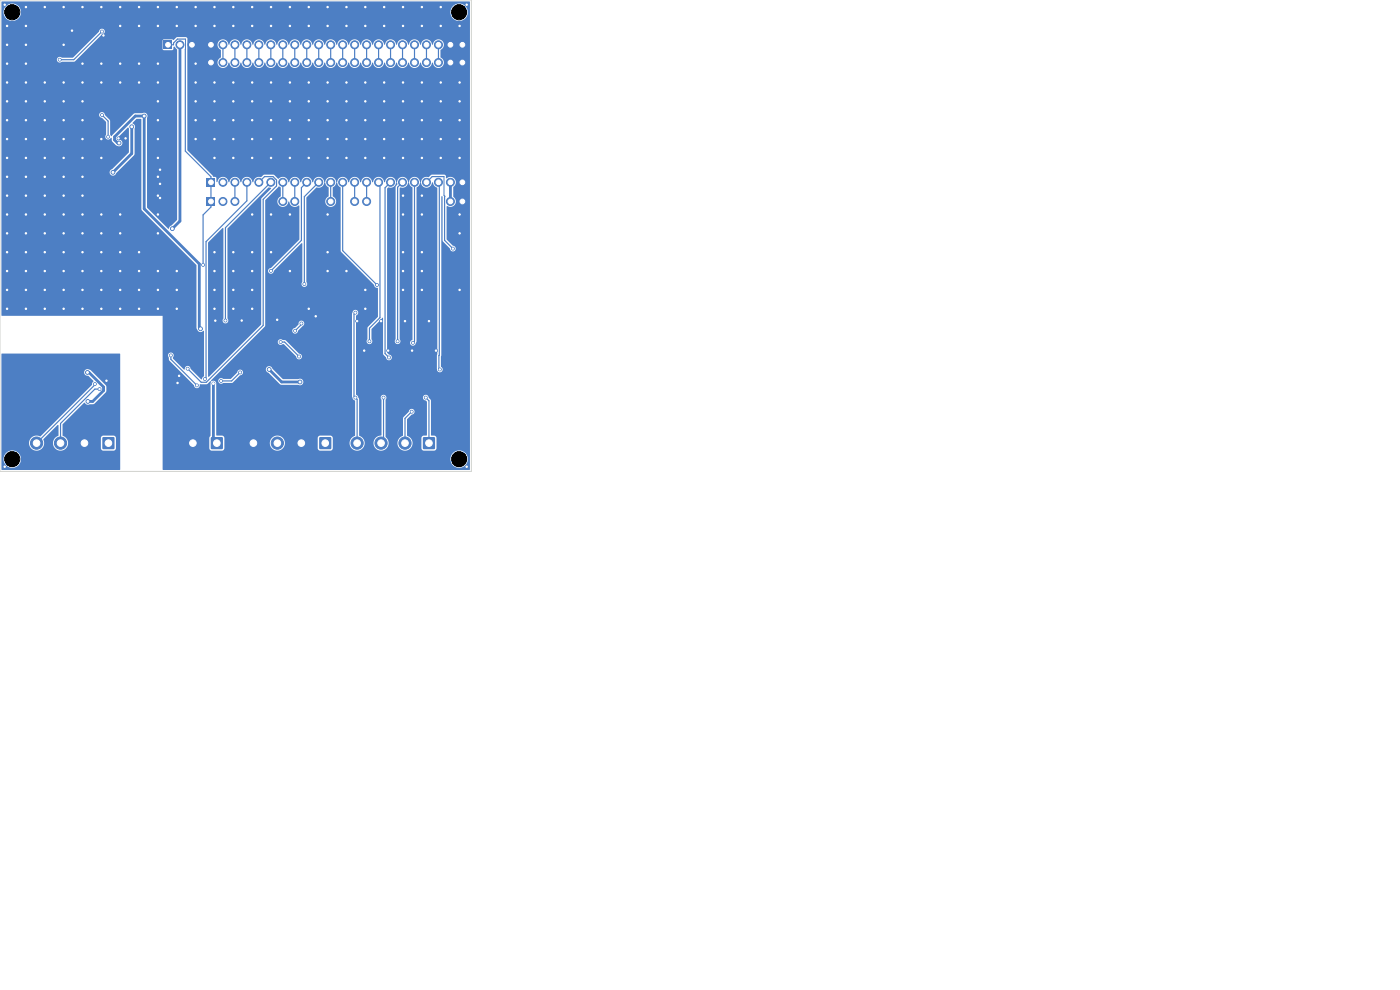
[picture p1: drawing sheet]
<svg xmlns="http://www.w3.org/2000/svg" width="297mm" height="210mm" viewBox="0 0 297 210" stroke-linecap="round" stroke-linejoin="round" font-family="sans-serif">
<path d="M67.8 92.8h2.4v2.4h-2.4z" fill="#4d7fc4"/>
<g fill="#4d7fc4" stroke="#4d7fc4" stroke-width=".21">
<circle cx="63.9" cy="94" r="1.3"/>
<circle cx="58.8" cy="94" r="1.3"/>
<circle cx="53.8" cy="94" r="1.3"/>
</g>
<path d="M43.9 8.7h1.7v1.7h-1.7z" fill="#4d7fc4"/>
<g fill="#4d7fc4" stroke="#4d7fc4" stroke-width=".21">
<circle cx="47.3" cy="9.5" r=".85"/>
<circle cx="49.8" cy="9.5" r=".85"/>
<circle cx="52.4" cy="9.5" r=".85"/>
<circle cx="54.9" cy="9.5" r=".85"/>
<circle cx="57.5" cy="9.5" r=".85"/>
<circle cx="60" cy="9.5" r=".85"/>
<circle cx="62.5" cy="9.5" r=".85"/>
<circle cx="65.1" cy="9.5" r=".85"/>
<circle cx="67.6" cy="9.5" r=".85"/>
<circle cx="70.2" cy="9.5" r=".85"/>
<circle cx="72.7" cy="9.5" r=".85"/>
<circle cx="75.2" cy="9.5" r=".85"/>
<circle cx="77.8" cy="9.5" r=".85"/>
<circle cx="80.3" cy="9.5" r=".85"/>
<circle cx="82.9" cy="9.5" r=".85"/>
<circle cx="85.4" cy="9.5" r=".85"/>
<circle cx="87.9" cy="9.5" r=".85"/>
<circle cx="90.5" cy="9.5" r=".85"/>
<circle cx="93" cy="9.5" r=".85"/>
<circle cx="95.6" cy="9.5" r=".85"/>
<circle cx="98.1" cy="9.5" r=".85"/>
</g>
<path d="M43.9 41.9h1.7v1.7h-1.7z" fill="#4d7fc4"/>
<g fill="#4d7fc4" stroke="#4d7fc4" stroke-width=".21">
<circle cx="47.3" cy="42.7" r=".85"/>
<circle cx="49.8" cy="42.7" r=".85"/>
<circle cx="60" cy="42.7" r=".85"/>
<circle cx="62.5" cy="42.7" r=".85"/>
<circle cx="70.2" cy="42.7" r=".85"/>
<circle cx="75.2" cy="42.7" r=".85"/>
<circle cx="77.8" cy="42.7" r=".85"/>
<circle cx="95.6" cy="42.7" r=".85"/>
<circle cx="98.1" cy="42.7" r=".85"/>
</g>
<path d="M43.9 37.8h1.7v1.7h-1.7z" fill="#4d7fc4"/>
<g fill="#4d7fc4" stroke="#4d7fc4" stroke-width=".21">
<circle cx="47.3" cy="38.7" r=".85"/>
<circle cx="49.8" cy="38.7" r=".85"/>
<circle cx="52.4" cy="38.7" r=".85"/>
<circle cx="54.9" cy="38.7" r=".85"/>
<circle cx="57.5" cy="38.7" r=".85"/>
<circle cx="60" cy="38.7" r=".85"/>
<circle cx="62.5" cy="38.7" r=".85"/>
<circle cx="65.1" cy="38.7" r=".85"/>
<circle cx="67.6" cy="38.7" r=".85"/>
<circle cx="70.2" cy="38.7" r=".85"/>
<circle cx="72.7" cy="38.7" r=".85"/>
<circle cx="75.2" cy="38.7" r=".85"/>
<circle cx="77.8" cy="38.7" r=".85"/>
<circle cx="80.3" cy="38.7" r=".85"/>
<circle cx="82.9" cy="38.7" r=".85"/>
<circle cx="85.4" cy="38.7" r=".85"/>
<circle cx="87.9" cy="38.7" r=".85"/>
<circle cx="90.5" cy="38.7" r=".85"/>
<circle cx="93" cy="38.7" r=".85"/>
<circle cx="95.6" cy="38.7" r=".85"/>
<circle cx="98.1" cy="38.7" r=".85"/>
</g>
<path d="M43.9 12.4h1.7v1.7h-1.7z" fill="#4d7fc4"/>
<g fill="#4d7fc4" stroke="#4d7fc4" stroke-width=".21">
<circle cx="47.3" cy="13.3" r=".85"/>
<circle cx="49.8" cy="13.3" r=".85"/>
<circle cx="52.4" cy="13.3" r=".85"/>
<circle cx="54.9" cy="13.3" r=".85"/>
<circle cx="57.5" cy="13.3" r=".85"/>
<circle cx="60" cy="13.3" r=".85"/>
<circle cx="62.5" cy="13.3" r=".85"/>
<circle cx="65.1" cy="13.3" r=".85"/>
<circle cx="67.6" cy="13.3" r=".85"/>
<circle cx="70.2" cy="13.3" r=".85"/>
<circle cx="72.7" cy="13.3" r=".85"/>
<circle cx="75.2" cy="13.3" r=".85"/>
<circle cx="77.8" cy="13.3" r=".85"/>
<circle cx="80.3" cy="13.3" r=".85"/>
<circle cx="82.9" cy="13.3" r=".85"/>
<circle cx="85.4" cy="13.3" r=".85"/>
<circle cx="87.9" cy="13.3" r=".85"/>
<circle cx="90.5" cy="13.3" r=".85"/>
<circle cx="93" cy="13.3" r=".85"/>
<circle cx="95.6" cy="13.3" r=".85"/>
<circle cx="98.1" cy="13.3" r=".85"/>
</g>
<path d="M21.8 92.8h2.4v2.4h-2.4z" fill="#4d7fc4"/>
<g fill="#4d7fc4" stroke="#4d7fc4" stroke-width=".21">
<circle cx="17.9" cy="94" r="1.3"/>
<circle cx="12.8" cy="94" r="1.3"/>
<circle cx="7.8" cy="94" r="1.3"/>
</g>
<path d="M44.8 92.8h2.4v2.4h-2.4z" fill="#4d7fc4"/>
<circle cx="40.9" cy="94" r="1.3" fill="#4d7fc4" stroke="#4d7fc4" stroke-width=".21"/>
<path d="M89.8 92.8h2.4v2.4h-2.4z" fill="#4d7fc4"/>
<g fill="#4d7fc4" stroke="#4d7fc4" stroke-width=".21">
<circle cx="85.9" cy="94" r="1.3"/>
<circle cx="80.8" cy="94" r="1.3"/>
<circle cx="75.8" cy="94" r="1.3"/>
</g>
<path d="M34.8 8.7h1.7v1.7h-1.7z" fill="#4d7fc4"/>
<g fill="#4d7fc4" stroke="#4d7fc4" stroke-width=".21">
<circle cx="38.2" cy="9.5" r=".85"/>
<circle cx="40.7" cy="9.5" r=".85"/>
<circle cx="75.4" cy="84.3" r=".3"/>
<circle cx="75.4" cy="66.3" r=".3"/>
<circle cx="84.4" cy="72.4" r=".3"/>
<circle cx="81.5" cy="17.5" r=".3"/>
<circle cx="1" cy="1" r=".3"/>
<circle cx="73.5" cy="33.5" r=".3"/>
<circle cx="93.5" cy="21.5" r=".3"/>
<circle cx="5.5" cy="17.5" r=".3"/>
<circle cx="41.5" cy="13.5" r=".3"/>
<circle cx="5.5" cy="57.5" r=".3"/>
<circle cx="93.5" cy="33.5" r=".3"/>
<circle cx="25.5" cy="5.5" r=".3"/>
<circle cx="33.5" cy="13.5" r=".3"/>
<circle cx="97.5" cy="61.5" r=".3"/>
<circle cx="33.5" cy="41.5" r=".3"/>
<circle cx="61.5" cy="29.5" r=".3"/>
<circle cx="29.5" cy="61.5" r=".3"/>
<circle cx="93.5" cy="25.5" r=".3"/>
<circle cx="67" cy="67.1" r=".3"/>
<circle cx="33.5" cy="37.5" r=".3"/>
<circle cx="91" cy="68.1" r=".3"/>
<circle cx="5.5" cy="65.5" r=".3"/>
<circle cx="29.5" cy="53.5" r=".3"/>
<circle cx="77.5" cy="25.5" r=".3"/>
<circle cx="89.5" cy="17.5" r=".3"/>
<circle cx="99" cy="1" r=".3"/>
<circle cx="81.5" cy="25.5" r=".3"/>
<circle cx="81.5" cy="5.5" r=".3"/>
<circle cx="21.5" cy="57.5" r=".3"/>
<circle cx="9.5" cy="53.5" r=".3"/>
<circle cx="69.5" cy="5.5" r=".3"/>
<circle cx="5.5" cy="41.5" r=".3"/>
<circle cx="45.7" cy="68" r=".3"/>
<circle cx="97.5" cy="25.5" r=".3"/>
<circle cx="17.5" cy="41.5" r=".3"/>
<circle cx="93.5" cy="1.5" r=".3"/>
<circle cx="37.5" cy="61.5" r=".3"/>
<circle cx="65.5" cy="1.5" r=".3"/>
<circle cx="33.9" cy="39" r=".3"/>
<circle cx="37.5" cy="5.5" r=".3"/>
<circle cx="5.5" cy="13.5" r=".3"/>
<circle cx="33.9" cy="42" r=".3"/>
<circle cx="21.5" cy="61.5" r=".3"/>
<circle cx="1.5" cy="49.5" r=".3"/>
<circle cx="41.5" cy="5.5" r=".3"/>
<circle cx="17.5" cy="17.5" r=".3"/>
<circle cx="33.9" cy="36" r=".3"/>
<circle cx="77.5" cy="29.5" r=".3"/>
<circle cx="9.5" cy="45.5" r=".3"/>
<circle cx="17.5" cy="45.5" r=".3"/>
<circle cx="65.5" cy="5.5" r=".3"/>
<circle cx="65.5" cy="21.5" r=".3"/>
<circle cx="73.5" cy="29.5" r=".3"/>
<circle cx="29.5" cy="5.5" r=".3"/>
<circle cx="25.5" cy="65.5" r=".3"/>
<circle cx="77.5" cy="21.5" r=".3"/>
<circle cx="5.5" cy="45.5" r=".3"/>
<circle cx="85.5" cy="21.5" r=".3"/>
<circle cx="69.5" cy="1.5" r=".3"/>
<circle cx="89.5" cy="29.5" r=".3"/>
<circle cx="53.5" cy="53.5" r=".3"/>
<circle cx="45.5" cy="33.5" r=".3"/>
<circle cx="85.5" cy="45.5" r=".3"/>
<circle cx="85.5" cy="25.5" r=".3"/>
<circle cx="97.5" cy="21.5" r=".3"/>
<circle cx="97.5" cy="49.5" r=".3"/>
<circle cx="49.5" cy="21.5" r=".3"/>
<circle cx="13.5" cy="25.5" r=".3"/>
<circle cx="17.5" cy="21.5" r=".3"/>
<circle cx="69.5" cy="29.5" r=".3"/>
<circle cx="41.5" cy="1.5" r=".3"/>
<circle cx="85.5" cy="5.5" r=".3"/>
<circle cx="57.5" cy="33.5" r=".3"/>
<circle cx="5.5" cy="25.5" r=".3"/>
<circle cx="33.5" cy="33.5" r=".3"/>
<circle cx="29.5" cy="17.5" r=".3"/>
<circle cx="45.5" cy="53.5" r=".3"/>
<circle cx="53.5" cy="61.5" r=".3"/>
<circle cx="92.5" cy="74.4" r=".3"/>
<circle cx="13.5" cy="61.5" r=".3"/>
<circle cx="89.5" cy="57.5" r=".3"/>
<circle cx="13.5" cy="21.5" r=".3"/>
<circle cx="61.5" cy="45.5" r=".3"/>
<circle cx="87.4" cy="74.4" r=".3"/>
<circle cx="5.5" cy="29.5" r=".3"/>
<circle cx="25.5" cy="49.5" r=".3"/>
<circle cx="13.5" cy="9.5" r=".3"/>
<circle cx="69.5" cy="25.5" r=".3"/>
<circle cx="5.5" cy="37.5" r=".3"/>
<circle cx="89.5" cy="41.5" r=".3"/>
<circle cx="69.5" cy="21.5" r=".3"/>
<circle cx="57.5" cy="21.5" r=".3"/>
<circle cx="37.5" cy="57.5" r=".3"/>
<circle cx="57.5" cy="53.5" r=".3"/>
<circle cx="37.5" cy="1.5" r=".3"/>
<circle cx="1.5" cy="33.5" r=".3"/>
<circle cx="5.5" cy="5.5" r=".3"/>
<circle cx="49.5" cy="33.5" r=".3"/>
<circle cx="73.5" cy="1.5" r=".3"/>
<circle cx="51.3" cy="68" r=".3"/>
<circle cx="89.5" cy="21.5" r=".3"/>
<circle cx="93.5" cy="29.5" r=".3"/>
<circle cx="33.5" cy="1.5" r=".3"/>
<circle cx="33.5" cy="49.5" r=".3"/>
<circle cx="13.5" cy="17.5" r=".3"/>
<circle cx="61.5" cy="57.5" r=".3"/>
<circle cx="1.5" cy="37.5" r=".3"/>
<circle cx="13.5" cy="29.5" r=".3"/>
<circle cx="21.5" cy="17.5" r=".3"/>
<circle cx="57.5" cy="17.5" r=".3"/>
<circle cx="53.5" cy="5.5" r=".3"/>
<circle cx="9.5" cy="17.5" r=".3"/>
<circle cx="1.5" cy="41.5" r=".3"/>
<circle cx="13.5" cy="49.5" r=".3"/>
<circle cx="53.5" cy="33.5" r=".3"/>
<circle cx="13.5" cy="41.5" r=".3"/>
<circle cx="5.5" cy="33.5" r=".3"/>
<circle cx="21.5" cy="29.5" r=".3"/>
<circle cx="57.5" cy="5.5" r=".3"/>
<circle cx="73.5" cy="25.5" r=".3"/>
<circle cx="85.5" cy="53.5" r=".3"/>
<circle cx="21.5" cy="1.5" r=".3"/>
<circle cx="25.1" cy="29.3" r=".3"/>
<circle cx="49.5" cy="61.5" r=".3"/>
<circle cx="1.5" cy="21.5" r=".3"/>
<circle cx="9.5" cy="29.5" r=".3"/>
<circle cx="80.8" cy="68.1" r=".3"/>
<circle cx="5.5" cy="49.5" r=".3"/>
<circle cx="49.5" cy="25.5" r=".3"/>
<circle cx="49.5" cy="65.5" r=".3"/>
<circle cx="29.5" cy="57.5" r=".3"/>
<circle cx="49.5" cy="53.5" r=".3"/>
<circle cx="41.5" cy="29.5" r=".3"/>
<circle cx="61.5" cy="25.5" r=".3"/>
<circle cx="89.5" cy="5.5" r=".3"/>
<circle cx="89.5" cy="25.5" r=".3"/>
<circle cx="53.5" cy="65.5" r=".3"/>
<circle cx="17.5" cy="65.5" r=".3"/>
<circle cx="13.5" cy="45.5" r=".3"/>
<circle cx="85.5" cy="61.5" r=".3"/>
<circle cx="5.5" cy="21.5" r=".3"/>
<circle cx="9.5" cy="21.5" r=".3"/>
<circle cx="53.5" cy="45.5" r=".3"/>
<circle cx="85.5" cy="29.5" r=".3"/>
<circle cx="45.5" cy="1.5" r=".3"/>
<circle cx="45.5" cy="21.5" r=".3"/>
<circle cx="21.5" cy="45.5" r=".3"/>
<circle cx="58.8" cy="67.8" r=".3"/>
<circle cx="81.5" cy="29.5" r=".3"/>
<circle cx="33.5" cy="57.5" r=".3"/>
<circle cx="33.5" cy="65.5" r=".3"/>
<circle cx="29.5" cy="13.5" r=".3"/>
<circle cx="77.5" cy="17.5" r=".3"/>
<circle cx="97.5" cy="45.5" r=".3"/>
<circle cx="73.5" cy="17.5" r=".3"/>
<circle cx="85.5" cy="17.5" r=".3"/>
<circle cx="17.5" cy="61.5" r=".3"/>
<circle cx="85.5" cy="1.5" r=".3"/>
<circle cx="1.5" cy="29.5" r=".3"/>
<circle cx="69.5" cy="17.5" r=".3"/>
<circle cx="81.5" cy="1.5" r=".3"/>
<circle cx="85.9" cy="68.1" r=".3"/>
<circle cx="33.5" cy="25.5" r=".3"/>
<circle cx="99" cy="99" r=".3"/>
<circle cx="75.8" cy="68.1" r=".3"/>
<circle cx="81.5" cy="33.5" r=".3"/>
<circle cx="45.5" cy="65.5" r=".3"/>
<circle cx="9.5" cy="57.5" r=".3"/>
<circle cx="9.5" cy="33.5" r=".3"/>
<circle cx="65.5" cy="33.5" r=".3"/>
<circle cx="15.3" cy="6.5" r=".3"/>
<circle cx="57.5" cy="45.5" r=".3"/>
<circle cx="9.5" cy="41.5" r=".3"/>
<circle cx="77.5" cy="65.5" r=".3"/>
<circle cx="5.5" cy="9.5" r=".3"/>
<circle cx="25.5" cy="57.5" r=".3"/>
<circle cx="9.5" cy="25.5" r=".3"/>
<circle cx="77.5" cy="5.5" r=".3"/>
<circle cx="17.5" cy="33.5" r=".3"/>
<circle cx="25.5" cy="17.5" r=".3"/>
<circle cx="65.5" cy="29.5" r=".3"/>
<circle cx="53.5" cy="21.5" r=".3"/>
<circle cx="53.5" cy="17.5" r=".3"/>
<circle cx="65.5" cy="25.5" r=".3"/>
<circle cx="21.5" cy="49.5" r=".3"/>
<circle cx="89.5" cy="61.5" r=".3"/>
<circle cx="1.5" cy="25.5" r=".3"/>
<circle cx="13.5" cy="33.5" r=".3"/>
<circle cx="82.3" cy="74.4" r=".3"/>
<circle cx="45.5" cy="57.5" r=".3"/>
<circle cx="9.5" cy="37.5" r=".3"/>
<circle cx="25.5" cy="45.5" r=".3"/>
<circle cx="89.5" cy="45.5" r=".3"/>
<circle cx="45.5" cy="17.5" r=".3"/>
<circle cx="21.5" cy="13.5" r=".3"/>
<circle cx="73.5" cy="5.5" r=".3"/>
<circle cx="85.5" cy="33.5" r=".3"/>
<circle cx="49.5" cy="1.5" r=".3"/>
<circle cx="77.5" cy="61.5" r=".3"/>
<circle cx="21.5" cy="53.5" r=".3"/>
<circle cx="69.5" cy="53.5" r=".3"/>
<circle cx="45.5" cy="25.5" r=".3"/>
<circle cx="25.5" cy="61.5" r=".3"/>
<circle cx="17.5" cy="57.5" r=".3"/>
<circle cx="1.5" cy="45.5" r=".3"/>
<circle cx="45.5" cy="29.5" r=".3"/>
<circle cx="45.5" cy="61.5" r=".3"/>
<circle cx="17.5" cy="29.5" r=".3"/>
<circle cx="13.5" cy="53.5" r=".3"/>
<circle cx="57.5" cy="29.5" r=".3"/>
<circle cx="21.5" cy="65.5" r=".3"/>
<circle cx="77.5" cy="33.5" r=".3"/>
<circle cx="37.5" cy="65.5" r=".3"/>
<circle cx="17.5" cy="53.5" r=".3"/>
<circle cx="49.5" cy="17.5" r=".3"/>
<circle cx="33.5" cy="21.5" r=".3"/>
<circle cx="81.5" cy="21.5" r=".3"/>
<circle cx="29.5" cy="65.5" r=".3"/>
<circle cx="77.5" cy="1.5" r=".3"/>
<circle cx="13.5" cy="57.5" r=".3"/>
<circle cx="5.5" cy="61.5" r=".3"/>
<circle cx="5.5" cy="1.5" r=".3"/>
<circle cx="93.5" cy="17.5" r=".3"/>
<circle cx="1.5" cy="5.5" r=".3"/>
<circle cx="73.5" cy="21.5" r=".3"/>
<circle cx="73.5" cy="57.5" r=".3"/>
<circle cx="17.5" cy="25.5" r=".3"/>
<circle cx="9.5" cy="49.5" r=".3"/>
<circle cx="33.5" cy="61.5" r=".3"/>
<circle cx="61.5" cy="17.5" r=".3"/>
<circle cx="65.5" cy="65.5" r=".3"/>
<circle cx="33.5" cy="29.5" r=".3"/>
<circle cx="33.5" cy="45.5" r=".3"/>
<circle cx="1.5" cy="17.5" r=".3"/>
<circle cx="89.5" cy="53.5" r=".3"/>
<circle cx="17.5" cy="37.5" r=".3"/>
<circle cx="21.5" cy="33.5" r=".3"/>
<circle cx="69.5" cy="45.5" r=".3"/>
<circle cx="37.7" cy="81.2" r=".3"/>
<circle cx="41.5" cy="17.5" r=".3"/>
<circle cx="77.3" cy="74.4" r=".3"/>
<circle cx="9.5" cy="1.5" r=".3"/>
<circle cx="57.5" cy="1.5" r=".3"/>
<circle cx="49.5" cy="57.5" r=".3"/>
<circle cx="97.5" cy="33.5" r=".3"/>
<circle cx="41.5" cy="25.5" r=".3"/>
<circle cx="25.5" cy="13.5" r=".3"/>
<circle cx="89.5" cy="33.5" r=".3"/>
<circle cx="61.5" cy="1.5" r=".3"/>
<circle cx="25.5" cy="53.5" r=".3"/>
<circle cx="49.5" cy="29.5" r=".3"/>
<circle cx="57.5" cy="25.5" r=".3"/>
<circle cx="13.5" cy="65.5" r=".3"/>
<circle cx="85.5" cy="41.5" r=".3"/>
<circle cx="1.5" cy="13.5" r=".3"/>
<circle cx="29.5" cy="1.5" r=".3"/>
<circle cx="69.5" cy="33.5" r=".3"/>
<circle cx="17.5" cy="1.5" r=".3"/>
<circle cx="53.5" cy="1.5" r=".3"/>
<circle cx="1.5" cy="65.5" r=".3"/>
<circle cx="13.5" cy="37.5" r=".3"/>
<circle cx="9.5" cy="61.5" r=".3"/>
<circle cx="53.5" cy="29.5" r=".3"/>
<circle cx="21.9" cy="7.5" r=".3"/>
<circle cx="65.5" cy="17.5" r=".3"/>
<circle cx="1.5" cy="57.5" r=".3"/>
<circle cx="1.5" cy="53.5" r=".3"/>
<circle cx="97.5" cy="17.5" r=".3"/>
<circle cx="97.5" cy="5.5" r=".3"/>
<circle cx="53.5" cy="57.5" r=".3"/>
<circle cx="41.5" cy="21.5" r=".3"/>
<circle cx="45.5" cy="5.5" r=".3"/>
<circle cx="49.5" cy="5.5" r=".3"/>
<circle cx="26.6" cy="29.3" r=".3"/>
<circle cx="61.5" cy="33.5" r=".3"/>
<circle cx="61.5" cy="21.5" r=".3"/>
<circle cx="93.5" cy="5.5" r=".3"/>
<circle cx="5.5" cy="53.5" r=".3"/>
<circle cx="85.5" cy="57.5" r=".3"/>
<circle cx="97.5" cy="29.5" r=".3"/>
<circle cx="61.5" cy="5.5" r=".3"/>
<circle cx="89.5" cy="1.5" r=".3"/>
<circle cx="25.5" cy="1.5" r=".3"/>
<circle cx="33.5" cy="17.5" r=".3"/>
<circle cx="1.5" cy="61.5" r=".3"/>
<circle cx="38" cy="79.7" r=".3"/>
<circle cx="53.5" cy="25.5" r=".3"/>
<circle cx="33.5" cy="5.5" r=".3"/>
<circle cx="13.5" cy="1.5" r=".3"/>
<circle cx="17.5" cy="49.5" r=".3"/>
<circle cx="1.5" cy="9.5" r=".3"/>
<circle cx="69.5" cy="57.5" r=".3"/>
<circle cx="9.5" cy="65.5" r=".3"/>
<circle cx="17.5" cy="13.5" r=".3"/>
<circle cx="82.5" cy="75.8" r=".3"/>
<circle cx="63.6" cy="81" r=".4"/>
<circle cx="57.1" cy="78.4" r=".4"/>
<circle cx="42.5" cy="69.7" r=".4"/>
<circle cx="30.6" cy="24.6" r=".4"/>
<circle cx="25.3" cy="30.3" r=".4"/>
<circle cx="45.3" cy="81.4" r=".3"/>
<circle cx="59.5" cy="72.6" r=".3"/>
<circle cx="63.4" cy="75.6" r=".3"/>
<circle cx="62.6" cy="70.2" r=".3"/>
<circle cx="63.9" cy="68.6" r=".3"/>
<circle cx="43.1" cy="56.2" r=".3"/>
<circle cx="41.8" cy="81.7" r=".3"/>
<circle cx="36.2" cy="75.4" r=".3"/>
<circle cx="12.7" cy="12.7" r=".3"/>
<circle cx="21.6" cy="6.7" r=".3"/>
<circle cx="46.9" cy="80.8" r=".3"/>
<circle cx="50.9" cy="79" r=".3"/>
<circle cx="81.4" cy="84.3" r=".3"/>
<circle cx="80" cy="60.5" r=".3"/>
<circle cx="87.6" cy="72.7" r=".3"/>
<circle cx="47.8" cy="68" r=".3"/>
<circle cx="22.9" cy="29" r=".3"/>
<circle cx="21.6" cy="24.4" r=".3"/>
<circle cx="24" cy="36.6" r=".4"/>
<circle cx="28" cy="26.9" r=".4"/>
<circle cx="90.3" cy="84.3" r=".3"/>
<circle cx="78.4" cy="72.4" r=".3"/>
<circle cx="1" cy="99" r=".3"/>
<circle cx="22.6" cy="80.8" r=".3"/>
<circle cx="18.6" cy="79" r=".4"/>
<circle cx="18.6" cy="85.2" r=".4"/>
<circle cx="43.5" cy="80.4" r=".3"/>
<circle cx="39.8" cy="78.2" r=".3"/>
<circle cx="20.1" cy="81.5" r=".3"/>
<circle cx="21.1" cy="82.5" r=".3"/>
<circle cx="96.1" cy="52.7" r=".3"/>
<circle cx="64.6" cy="60.3" r=".3"/>
<circle cx="36.6" cy="48.5" r=".4"/>
<circle cx="57.5" cy="57.5" r=".3"/>
<circle cx="93.3" cy="78.4" r=".3"/>
<circle cx="87.3" cy="87.3" r=".3"/>
</g>
<g fill="none" stroke="#4d7fc4" stroke-width=".25">
<path d="M21.6 6.7l-5.9 6h-3M39.3 10.5v21.6l5.5 5.4v6.4l-1.7 1.7v10.6M39.4 8.3h-1.7l-.9 .8v.4h-1.2M47.3 9.5v3.8M49.8 9.5v3.8M52.4 9.5v3.8M54.9 9.5v3.8M57.5 9.5v3.8M60 9.5v3.8M62.5 9.5v3.8M65.1 9.5v3.8M67.6 9.5v3.8"/>
<path d="M70.2 9.5v3.8M72.7 9.5v3.8M75.2 9.5v3.8M77.8 9.5v3.8M80.3 9.5v3.8M82.9 9.5v3.8M85.4 9.5v3.8M87.9 9.5v3.8M90.5 9.5v3.8M93 9.5v3.8M21.6 24.4l1.3 1.3v3.3M49.8 38.7v4"/>
<path d="M52.4 38.7v3.9l-8.7 8.7v28.9l-.2 .2M54.9 38.7l1.2-1.2h1.8l.8 .7v1.2l-2.9 2.9v26.7l-12 12.1h-1.1l-2.9-2.9M57.5 38.7l-9.7 9.6v19.7M60 38.7v4M62.5 38.7v4M65.1 38.7l-1.2 1.1v11.2l-6.4 6.5M67.6 38.7l-3 3v18.6M70.2 38.7v4M72.7 38.7v14.5l7.3 7.3M75.2 38.7v4M77.8 38.7v4M80.3 38.7l.3 .3v28.4l-2.2 2.2v2.8"/>
<path d="M82.9 38.7l-1.2 1.1v35.2l.8 .8M85.4 38.7l-1 1v32.7M87.9 38.7v33.7l-.3 .3M93 38.7l.2 .2-.1 39.3 .2 .2M94.2 37.5h-2.5l-1.2 1.2M94.4 41.6l-.1 9.4 1.8 1.7M36.2 75.4v.8l5.6 5.5M50.9 79l-1.8 1.8h-2.2M59.5 72.6h.9l3 3M63.9 68.6v.2l-1.3 1.4M75.4 66.3l-.3 .3v17.5l.7 .6v9.3M20.1 81.5v.1l-12.3 12.4"/>
<path d="M21.1 82.5h-1l-7.3 7.3v4.2M81.4 84.3v9.2l-.6 .5M87.3 87.3l-1.4 1.5v5.2M90.3 84.3l.7 .7v9"/>
</g>
<path d="M38.2 9.5v37.4l-1.6 1.6M25.3 30.3h-.3l-.7-.6v-.7l4.4-4.4h1.9v19.7l11.7 11.7v13.5l.2 .2M28 26.9v5.7l-4 4M95.6 38.7v4M18.6 79h.3l3.1 3.1v.8l-2.3 2.3h-1.1M57.1 78.4l2.7 2.6h3.8M18.6 85.2h.1M45.3 81.4v11.9l.7 .7" fill="none" stroke="#4d7fc4" stroke-width=".6"/>
<path d="M39.4 8.3l-.1 2.2M94.2 37.5v3.9l.2 .2" fill="none" stroke="#4d7fc4" stroke-width=".21"/>
<g fill="#4d7fc4">
<path d="M47.2 48.4l.2 .1v19a.62 .62 0 0 0 0 .9 .62 .62 0 0 0 .9 0 .62 .62 0 0 0 0-.9v-19l8.6-8.7 .6 .1-2.1 2.3v26.7l-11.2 11-.1-28.4z"/>
<path d="M.3 .4l99.3-.1 .1 99.3-65.1 .1-.1-.1v-2.3h61a1.85 1.85 0 0 0 2.6 1.8 1.85 1.85 0 0 0 .5-3.1 1.85 1.85 0 0 0-3 1l-.1 .3h-61v-30.3h-34.1l-.1-42.7h20.7l.2 .5 .5 .2 .8 .9v2.7a.64 .64 0 0 0 .2 1 .64 .64 0 0 0 .9-.4l.2 .9 1.1 .8a.72 .72 0 0 0 1.1-.5 .72 .72 0 0 0-.9-.8l-.2-.4 2.2-2.1h.2v5.2l-3.5 3.6a.71 .71 0 0 0-.4 1.1 .71 .71 0 0 0 1.2-.2l3.9-4 .1-5.7a.84 .84 0 0 0-.5-1l.9-.9 1 .1v19.2l11.7 11.8v13.3l.1 .3a.81 .81 0 0 0 1.4 .3l.1 9.5-.5 .7-.2 .1-2.2-2.3a.65 .65 0 0 0-.7-.6 .65 .65 0 0 0-.6 .8l-2.4-2.3v-.3a.61 .61 0 0 0-.1-.9 .61 .61 0 0 0-.8 .1 .61 .61 0 0 0 0 .9l.1 .6 5.3 5.3a.64 .64 0 0 0 .7 .5 .64 .64 0 0 0 .5-.8h1.4l.8-.6 .2 .1-.1 11.4-.3 .5v2.2l.2 .3 .3 .2 2.4-.1 .3-.3v-1.3h9.6v.2a1.6 1.6 0 0 0 2.3 1.4 1.6 1.6 0 0 0 .5-2.6h7.4v2.3l.5 .4 2.4-.1 .3-.3v-1.3h3.6a1.61 1.61 0 0 0 1.6 1.7 1.61 1.61 0 0 0 1.6-1.7h1.8v.2a1.61 1.61 0 0 0 1.8 1.5 1.61 1.61 0 0 0 1.4-1.7h1.9v.2a1.6 1.6 0 0 0 2.3 1.4 1.6 1.6 0 0 0 .5-2.6h2.3v2.2l.3 .4 2.4 .1 .4-.3 .1-2.5-.3-.3-.9-.2v-7.3l-.4-.6a.62 .62 0 0 0-.7-.7 .62 .62 0 0 0-.6 .7 .62 .62 0 0 0 .7 .6l.2 .3-.1 7.1-.8 .1-.3 .4h-2.3l-.7-.5-.1-3.4 1-1a.62 .62 0 0 0 .6-.6 .62 .62 0 0 0-.6-.7 .62 .62 0 0 0-.6 .7l-1.2 1.3v3.7l-.1 .1a1.59 1.59 0 0 0-1.1 1.4h-1.9l-.2-.7-.4-.5v-7.9a.61 .61 0 0 0-.1-.9 .61 .61 0 0 0-.8 .1 .61 .61 0 0 0 0 .8v7.5l-.1 .1a1.59 1.59 0 0 0-1.6 1.5h-1.8l-.4-.9-.8-.6v-7.7l-.3-.7-.4-.3v-16.7a.66 .66 0 0 0 .5-.8 .66 .66 0 0 0-.8-.5 .66 .66 0 0 0-.5 .8v17.6l.2 .6 .4 .3v7.4l-.1 .1a1.59 1.59 0 0 0-1 1.4h-3.6v-1.1l-.5-.4h-2.3l-.4 .5h-7.4a1.6 1.6 0 0 0-1.7-.4 1.6 1.6 0 0 0-1.1 1.4h-9.6v-1l-.2-.3-.3-.2h-1.2v-11.1a.69 .69 0 0 0-1.1-.5v-.1h1.5v.2a.63 .63 0 0 0 .4 .5 .63 .63 0 0 0 .7-.2h1.9l1.7-1.6a.6 .6 0 0 0 .5-.5 .6 .6 0 0 0-.3-.7h5.2l.2 .4 2.9 2.8 3.8 .1a.71 .71 0 0 0 1-.7 .71 .71 0 0 0-1.1-.6h-3.2l-2.2-2.2a.71 .71 0 0 0-.8-.5 .71 .71 0 0 0-.6 .7h-5.2a.65 .65 0 0 0-.9 .6l-1.4 1.4-1.6-.1a.6 .6 0 0 0-1 .4h-1.5l8.2-8.2h5.9l.1 .3a.8 .8 0 0 0 1.2 .2l2.6 2.7a.62 .62 0 0 0 .7 .5 .62 .62 0 0 0 .6-.6 .62 .62 0 0 0-.7-.6l-2.8-2.8-.7-.1a.61 .61 0 0 0-1 .4h-5.9l2.4-2.4h6.6v.2a.62 .62 0 0 0 .7 .5 .62 .62 0 0 0 .5-.7l1-.9a.63 .63 0 0 0 .3-.9 .63 .63 0 0 0-.9-.3 .63 .63 0 0 0-.3 .9l-.7 .6-.4 .2-.2 .4h-6.6l.9-1v-26.6l2.9-3 .4 .3v1.8a1.2 1.2 0 0 0-.3 2.1 1.2 1.2 0 0 0 1.9-1l.2 .1a1.23 1.23 0 0 0 .8 1 1.23 1.23 0 0 0 1.2-.2l.1 7.2-6.1 6.1a.61 .61 0 0 0-.5 .6 .61 .61 0 0 0 .6 .6 .61 .61 0 0 0 .6-.7l6-5.8v8.3a.62 .62 0 0 0 .1 .8 .62 .62 0 0 0 .9 0 .62 .62 0 0 0-.1-.9v-17.9l2.1-2.1a1.35 1.35 0 0 0 1.8-1.1l.4 .7 .4 .4v1.8a1.19 1.19 0 0 0-.5 1.8 1.19 1.19 0 0 0 1.9 0 1.19 1.19 0 0 0-.5-1.8v-1.8l.4-.4 .5-.7 .2 .6 .6 .5v13.5l7.1 7.2a.74 .74 0 0 0 .8 .6v6.1l-2.2 2.2v2.5a.62 .62 0 0 0-.1 .9 .62 .62 0 0 0 .9 0 .62 .62 0 0 0 0-.9v-2.1l2.4-2.4 .1 7.7 .6 .7a.62 .62 0 0 0 .6 .6 .62 .62 0 0 0 .6-.6 .62 .62 0 0 0-.6-.6l-.4-.4v-34.7l.3-.3a1.27 1.27 0 0 0 1.7-1.1l.2 .4-.4 .6v32.2a.62 .62 0 0 0 0 .9 .62 .62 0 0 0 .9 0 .62 .62 0 0 0 0-.9l.1-32.1a1.35 1.35 0 0 0 1.7-1.1l.5 .7 .4 .4v32.2a.66 .66 0 0 0-.5 .8 .66 .66 0 0 0 .7 .5 .66 .66 0 0 0 .6-.7l.1-32.8 .5-.5 .2-.6h.2a1.21 1.21 0 0 0 1.2 1.1 1.21 1.21 0 0 0 1.2-1.1l.4 .7 .7 .5-.1 38.2a.65 .65 0 0 0 .4 .8 .65 .65 0 0 0 .8-.3 .65 .65 0 0 0-.4-.9l.2-36.1 .2 .2v9.2l1.5 1.7a.62 .62 0 0 0 .7 .7 .62 .62 0 0 0 .6-.7 .62 .62 0 0 0-.7-.6l-1.3-1.3 .1-7.1a1.21 1.21 0 0 0 1.7-.3 1.21 1.21 0 0 0-.3-1.7v-2a1.19 1.19 0 0 0 .2-1.8 1.19 1.19 0 0 0-1.7-.1l-.1-.5-.4-.3h-2.6l-.6 .6a1.35 1.35 0 0 0-1.8 1.1l-.1-.1a1.21 1.21 0 0 0-1.2-1.1 1.21 1.21 0 0 0-1.2 1.2l-.1-.1a1.21 1.21 0 0 0-1.3-1.1 1.21 1.21 0 0 0-1.1 1.2l-.2-.1a1.21 1.21 0 0 0-1.2-1.1 1.21 1.21 0 0 0-1.2 1.2l-.1-.1a1.21 1.21 0 0 0-1.2-1.1 1.21 1.21 0 0 0-1.2 1.2l-.1-.1a1.21 1.21 0 0 0-1.3-1.1 1.21 1.21 0 0 0-1.2 1.2l-.1-.1a1.21 1.21 0 0 0-1.2-1.1 1.21 1.21 0 0 0-1.2 1.2l-.1-.1a1.21 1.21 0 0 0-1.3-1.1 1.21 1.21 0 0 0-1.1 1.2l-.2-.1a1.21 1.21 0 0 0-1.2-1.1 1.21 1.21 0 0 0-1.2 1.2l-.1-.1a1.21 1.21 0 0 0-1.2-1.1 1.21 1.21 0 0 0-1.2 1.2l-.1-.1a1.21 1.21 0 0 0-1.3-1.1 1.21 1.21 0 0 0-1.2 1.2l-.1-.1a1.21 1.21 0 0 0-1.2-1.1 1.21 1.21 0 0 0-1.2 1.2l-.1-.1a1.23 1.23 0 0 0-.9-1 1.23 1.23 0 0 0-1.3 .3l-1-.9h-1.9l-.7 .6a1.27 1.27 0 0 0-1.7 1.1l-.1-.1a1.21 1.21 0 0 0-1.3-1.1 1.21 1.21 0 0 0-1.2 1.2l-.1-.1a1.21 1.21 0 0 0-1.2-1.1 1.21 1.21 0 0 0-1.2 1.2l-.1-.1a1.21 1.21 0 0 0-1.2-1.1 1.21 1.21 0 0 0-1.2 1.1l-.2-.1v-.9l-.7-.1-5.5-5.6v-21.4l.1-1.1h6.3v.2a1.24 1.24 0 0 0 .8 1v1.5a1.2 1.2 0 0 0-.3 2.1 1.2 1.2 0 0 0 1.9-.9h.2a1.21 1.21 0 0 0 1.2 1.1 1.21 1.21 0 0 0 1.2-1.1h.1a1.21 1.21 0 0 0 1.2 1.1 1.21 1.21 0 0 0 1.2-1.1h.1a1.21 1.21 0 0 0 1.3 1.1 1.21 1.21 0 0 0 1.2-1.1h.1a1.21 1.21 0 0 0 1.2 1.1 1.21 1.21 0 0 0 1.2-1.1h.1a1.21 1.21 0 0 0 1.2 1.1 1.21 1.21 0 0 0 1.2-1.1h.2a1.21 1.21 0 0 0 1.2 1.1 1.21 1.21 0 0 0 1.2-1.1h.1a1.21 1.21 0 0 0 1.2 1.1 1.21 1.21 0 0 0 1.2-1.1h.1a1.21 1.21 0 0 0 1.3 1.1 1.21 1.21 0 0 0 1.2-1.1h.1a1.21 1.21 0 0 0 1.2 1.1 1.21 1.21 0 0 0 1.2-1.1h.1a1.21 1.21 0 0 0 1.2 1.1 1.21 1.21 0 0 0 1.2-1.1h.2a1.21 1.21 0 0 0 1.2 1.1 1.21 1.21 0 0 0 1.2-1.1h.1a1.21 1.21 0 0 0 1.2 1.1 1.21 1.21 0 0 0 1.2-1.1h.1a1.21 1.21 0 0 0 1.3 1.1 1.21 1.21 0 0 0 1.2-1.1h.1a1.21 1.21 0 0 0 1.2 1.1 1.21 1.21 0 0 0 1.2-1.1h.1a1.21 1.21 0 0 0 1.2 1.1 1.21 1.21 0 0 0 1.2-1.1h.2a1.21 1.21 0 0 0 1.2 1.1 1.21 1.21 0 0 0 1.2-1.1h.1a1.21 1.21 0 0 0 1.2 1.1 1.21 1.21 0 0 0 1.2-1.1h.1a1.19 1.19 0 0 0 1.9 .9 1.19 1.19 0 0 0-.3-2.1l.1-1.5a1.19 1.19 0 0 0 .1-2.1 1.19 1.19 0 0 0-1.8 1h-.1a1.21 1.21 0 0 0-1.3-1.2 1.21 1.21 0 0 0-1.2 1.2h-.1a1.21 1.21 0 0 0-1.2-1.2 1.21 1.21 0 0 0-1.2 1.2h-.1a1.21 1.21 0 0 0-1.3-1.2 1.21 1.21 0 0 0-1.1 1.2h-.2a1.21 1.21 0 0 0-1.2-1.2 1.21 1.21 0 0 0-1.2 1.2h-.1a1.21 1.21 0 0 0-1.2-1.2 1.21 1.21 0 0 0-1.2 1.2h-.1a1.21 1.21 0 0 0-1.3-1.2 1.21 1.21 0 0 0-1.2 1.2h-.1a1.21 1.21 0 0 0-1.2-1.2 1.21 1.21 0 0 0-1.2 1.2h-.1a1.21 1.21 0 0 0-1.3-1.2 1.21 1.21 0 0 0-1.1 1.2h-.2a1.21 1.21 0 0 0-1.2-1.2 1.21 1.21 0 0 0-1.2 1.2h-.1a1.21 1.21 0 0 0-1.2-1.2 1.21 1.21 0 0 0-1.2 1.2h-.1a1.21 1.21 0 0 0-1.3-1.2 1.21 1.21 0 0 0-1.2 1.2h-.1a1.21 1.21 0 0 0-1.2-1.2 1.21 1.21 0 0 0-1.2 1.2h-.1a1.21 1.21 0 0 0-1.3-1.2 1.21 1.21 0 0 0-1.1 1.2h-.2a1.21 1.21 0 0 0-1.2-1.2 1.21 1.21 0 0 0-1.2 1.2h-.1a1.21 1.21 0 0 0-1.2-1.2 1.21 1.21 0 0 0-1.2 1.2h-.1a1.21 1.21 0 0 0-1.3-1.2 1.21 1.21 0 0 0-1.2 1.2h-.1a1.21 1.21 0 0 0-1.2-1.2 1.21 1.21 0 0 0-1.2 1.2h-.1a1.17 1.17 0 0 0-1.2-1.1 1.17 1.17 0 0 0-1.2 1h-6.3v-1.2l-.4-.3h-1.8l-.8 .6-.3-.2h-1.8l-.2 .3v1.8l.1 .2h2l.2-.2v-.4l.2-.1 .6 .6v36.1l-1.6 1.5-.2 .4-4.6-4.5v-19a.72 .72 0 0 0-.1-.9 .72 .72 0 0 0-.9-.1l-1.9 .1-4.7 4.8-.2-.4-.1-3-1.1-1.2a.6 .6 0 0 0-.6-.5 .6 .6 0 0 0-.6 .5h-20.7v-11.7h11.8v.1a.63 .63 0 0 0 .4 .5 .63 .63 0 0 0 .6-.1l2.8-.1 5.7-5.7a.62 .62 0 0 0 .6-.6 .62 .62 0 0 0-.6-.6 .62 .62 0 0 0-.6 .6l-5.5 5.5h-2.4a.6 .6 0 0 0-1 .4h-11.8v-10.1h.4v.2a1.85 1.85 0 0 0 2 1.8 1.85 1.85 0 0 0 1.8-2h91v.2a1.85 1.85 0 0 0 2.9 1.5 1.85 1.85 0 0 0 0-3.2 1.85 1.85 0 0 0-2.9 1.5h-91l-.1-.3a1.85 1.85 0 0 0-1.9-1.5 1.85 1.85 0 0 0-1.8 1.8h-.4z"/>
<path d="M.3 75.1l25.1-.1 .1 .1v24.5l-25.1 .1-.1-.1v-2.3h.4a1.85 1.85 0 0 0 2.6 1.8 1.85 1.85 0 0 0 .5-3.1 1.85 1.85 0 0 0-3 1l-.1 .3h-.4v-3.4h5.9a1.64 1.64 0 0 0 2 1.7 1.64 1.64 0 0 0 1-2.5l3.1-3 .1 .1v2.2a1.62 1.62 0 0 0-1.1 2.1 1.62 1.62 0 0 0 2.3 .8 1.62 1.62 0 0 0 .4-2.4h7.4v2.2l.2 .3 .3 .2h2.2l.4-.3 .1-2.5-.4-.4h-2.4l-.4 .5h-7.4l-.7-.5v-2.4l4.6-4.6a.88 .88 0 0 0 1.1 .4l1-.2 2.4-2.4 .2-1.2-.2-.3-3.2-3.2-.3-.1a.73 .73 0 0 0-1.1 .5 .73 .73 0 0 0 1 .8l1 1.1-.3 .9-10.9 10.8a1.74 1.74 0 0 0-2.4 1.4h-5.9z"/>
</g>
<path d="M0 0h100v100h-100z" fill="none" stroke="#d0d2cd" stroke-width=".21"/>
<g fill="#fff" stroke="#fff" stroke-width=".21">
<circle cx="75.4" cy="84.3" r=".15"/>
<circle cx="75.4" cy="66.3" r=".15"/>
<circle cx="84.4" cy="72.4" r=".15"/>
<circle cx="81.5" cy="17.5" r=".15"/>
<circle cx="1" cy="1" r=".15"/>
<circle cx="73.5" cy="33.5" r=".15"/>
<circle cx="93.5" cy="21.5" r=".15"/>
<circle cx="5.5" cy="17.5" r=".15"/>
<circle cx="41.5" cy="13.5" r=".15"/>
<circle cx="5.5" cy="57.5" r=".15"/>
<circle cx="93.5" cy="33.5" r=".15"/>
<circle cx="25.5" cy="5.5" r=".15"/>
<circle cx="33.5" cy="13.5" r=".15"/>
<circle cx="97.5" cy="61.5" r=".15"/>
<circle cx="33.5" cy="41.5" r=".15"/>
<circle cx="61.5" cy="29.5" r=".15"/>
<circle cx="29.5" cy="61.5" r=".15"/>
<circle cx="93.5" cy="25.5" r=".15"/>
<circle cx="67" cy="67.1" r=".15"/>
<circle cx="33.5" cy="37.5" r=".15"/>
<circle cx="91" cy="68.1" r=".15"/>
<circle cx="5.5" cy="65.5" r=".15"/>
<circle cx="29.5" cy="53.5" r=".15"/>
<circle cx="77.5" cy="25.5" r=".15"/>
<circle cx="89.5" cy="17.5" r=".15"/>
<circle cx="99" cy="1" r=".15"/>
<circle cx="81.5" cy="25.5" r=".15"/>
<circle cx="81.5" cy="5.5" r=".15"/>
<circle cx="21.5" cy="57.5" r=".15"/>
<circle cx="9.5" cy="53.5" r=".15"/>
<circle cx="69.5" cy="5.5" r=".15"/>
<circle cx="5.5" cy="41.5" r=".15"/>
<circle cx="45.7" cy="68" r=".15"/>
<circle cx="97.5" cy="25.5" r=".15"/>
<circle cx="17.5" cy="41.5" r=".15"/>
<circle cx="93.5" cy="1.5" r=".15"/>
<circle cx="37.5" cy="61.5" r=".15"/>
<circle cx="65.5" cy="1.5" r=".15"/>
<circle cx="33.9" cy="39" r=".15"/>
<circle cx="37.5" cy="5.5" r=".15"/>
<circle cx="5.5" cy="13.5" r=".15"/>
<circle cx="33.9" cy="42" r=".15"/>
<circle cx="21.5" cy="61.5" r=".15"/>
<circle cx="1.5" cy="49.5" r=".15"/>
<circle cx="41.5" cy="5.5" r=".15"/>
<circle cx="17.5" cy="17.5" r=".15"/>
<circle cx="33.9" cy="36" r=".15"/>
<circle cx="77.5" cy="29.5" r=".15"/>
<circle cx="9.5" cy="45.5" r=".15"/>
<circle cx="17.5" cy="45.5" r=".15"/>
<circle cx="65.5" cy="5.5" r=".15"/>
<circle cx="65.5" cy="21.5" r=".15"/>
<circle cx="73.5" cy="29.5" r=".15"/>
<circle cx="29.5" cy="5.5" r=".15"/>
<circle cx="25.5" cy="65.5" r=".15"/>
<circle cx="77.5" cy="21.5" r=".15"/>
<circle cx="5.5" cy="45.5" r=".15"/>
<circle cx="85.5" cy="21.5" r=".15"/>
<circle cx="69.5" cy="1.5" r=".15"/>
<circle cx="89.5" cy="29.5" r=".15"/>
<circle cx="53.5" cy="53.5" r=".15"/>
<circle cx="45.5" cy="33.5" r=".15"/>
<circle cx="85.5" cy="45.5" r=".15"/>
<circle cx="85.5" cy="25.5" r=".15"/>
<circle cx="97.5" cy="21.5" r=".15"/>
<circle cx="97.5" cy="49.5" r=".15"/>
<circle cx="49.5" cy="21.5" r=".15"/>
<circle cx="13.5" cy="25.5" r=".15"/>
<circle cx="17.5" cy="21.5" r=".15"/>
<circle cx="69.5" cy="29.5" r=".15"/>
<circle cx="41.5" cy="1.5" r=".15"/>
<circle cx="85.5" cy="5.5" r=".15"/>
<circle cx="57.5" cy="33.5" r=".15"/>
<circle cx="5.5" cy="25.5" r=".15"/>
<circle cx="33.5" cy="33.5" r=".15"/>
<circle cx="29.5" cy="17.5" r=".15"/>
<circle cx="45.5" cy="53.5" r=".15"/>
<circle cx="53.5" cy="61.5" r=".15"/>
<circle cx="92.5" cy="74.4" r=".15"/>
<circle cx="13.5" cy="61.5" r=".15"/>
<circle cx="89.5" cy="57.5" r=".15"/>
<circle cx="13.5" cy="21.5" r=".15"/>
<circle cx="61.5" cy="45.5" r=".15"/>
<circle cx="87.4" cy="74.4" r=".15"/>
<circle cx="5.5" cy="29.5" r=".15"/>
<circle cx="25.5" cy="49.5" r=".15"/>
<circle cx="13.5" cy="9.5" r=".15"/>
<circle cx="69.5" cy="25.5" r=".15"/>
<circle cx="5.5" cy="37.5" r=".15"/>
<circle cx="89.5" cy="41.5" r=".15"/>
<circle cx="69.5" cy="21.5" r=".15"/>
<circle cx="57.5" cy="21.5" r=".15"/>
<circle cx="37.5" cy="57.5" r=".15"/>
<circle cx="57.5" cy="53.5" r=".15"/>
<circle cx="37.5" cy="1.5" r=".15"/>
<circle cx="1.5" cy="33.5" r=".15"/>
<circle cx="5.5" cy="5.5" r=".15"/>
<circle cx="49.5" cy="33.5" r=".15"/>
<circle cx="73.5" cy="1.5" r=".15"/>
<circle cx="51.3" cy="68" r=".15"/>
<circle cx="89.5" cy="21.5" r=".15"/>
<circle cx="93.5" cy="29.5" r=".15"/>
<circle cx="33.5" cy="1.5" r=".15"/>
<circle cx="33.5" cy="49.5" r=".15"/>
<circle cx="13.5" cy="17.5" r=".15"/>
<circle cx="61.5" cy="57.5" r=".15"/>
<circle cx="1.5" cy="37.5" r=".15"/>
<circle cx="13.5" cy="29.5" r=".15"/>
<circle cx="21.5" cy="17.5" r=".15"/>
<circle cx="57.5" cy="17.5" r=".15"/>
<circle cx="53.5" cy="5.5" r=".15"/>
<circle cx="9.5" cy="17.5" r=".15"/>
<circle cx="1.5" cy="41.5" r=".15"/>
<circle cx="13.5" cy="49.5" r=".15"/>
<circle cx="53.5" cy="33.5" r=".15"/>
<circle cx="13.5" cy="41.5" r=".15"/>
<circle cx="5.5" cy="33.5" r=".15"/>
<circle cx="21.5" cy="29.5" r=".15"/>
<circle cx="57.5" cy="5.5" r=".15"/>
<circle cx="73.5" cy="25.5" r=".15"/>
<circle cx="85.5" cy="53.5" r=".15"/>
<circle cx="21.5" cy="1.5" r=".15"/>
<circle cx="25.1" cy="29.4" r=".15"/>
<circle cx="49.5" cy="61.5" r=".15"/>
<circle cx="1.5" cy="21.5" r=".15"/>
<circle cx="9.5" cy="29.5" r=".15"/>
<circle cx="80.8" cy="68.1" r=".15"/>
<circle cx="5.5" cy="49.5" r=".15"/>
<circle cx="49.5" cy="25.5" r=".15"/>
<circle cx="49.5" cy="65.5" r=".15"/>
<circle cx="29.5" cy="57.5" r=".15"/>
<circle cx="49.5" cy="53.5" r=".15"/>
<circle cx="41.5" cy="29.5" r=".15"/>
<circle cx="61.5" cy="25.5" r=".15"/>
<circle cx="89.5" cy="5.5" r=".15"/>
<circle cx="89.5" cy="25.5" r=".15"/>
<circle cx="53.5" cy="65.5" r=".15"/>
<circle cx="17.5" cy="65.5" r=".15"/>
<circle cx="13.5" cy="45.5" r=".15"/>
<circle cx="85.5" cy="61.5" r=".15"/>
<circle cx="5.5" cy="21.5" r=".15"/>
<circle cx="9.5" cy="21.5" r=".15"/>
<circle cx="53.5" cy="45.5" r=".15"/>
<circle cx="85.5" cy="29.5" r=".15"/>
<circle cx="45.5" cy="1.5" r=".15"/>
<circle cx="45.5" cy="21.5" r=".15"/>
<circle cx="21.5" cy="45.5" r=".15"/>
<circle cx="58.8" cy="67.8" r=".15"/>
<circle cx="81.5" cy="29.5" r=".15"/>
<circle cx="33.5" cy="57.5" r=".15"/>
<circle cx="33.5" cy="65.5" r=".15"/>
<circle cx="29.5" cy="13.5" r=".15"/>
<circle cx="77.5" cy="17.5" r=".15"/>
<circle cx="97.5" cy="45.5" r=".15"/>
<circle cx="73.5" cy="17.5" r=".15"/>
<circle cx="85.5" cy="17.5" r=".15"/>
<circle cx="17.5" cy="61.5" r=".15"/>
<circle cx="85.5" cy="1.5" r=".15"/>
<circle cx="1.5" cy="29.5" r=".15"/>
<circle cx="69.5" cy="17.5" r=".15"/>
<circle cx="81.5" cy="1.5" r=".15"/>
<circle cx="85.9" cy="68.1" r=".15"/>
<circle cx="33.5" cy="25.5" r=".15"/>
<circle cx="99" cy="99" r=".15"/>
<circle cx="75.8" cy="68.1" r=".15"/>
<circle cx="81.5" cy="33.5" r=".15"/>
<circle cx="45.5" cy="65.5" r=".15"/>
<circle cx="9.5" cy="57.5" r=".15"/>
<circle cx="9.5" cy="33.5" r=".15"/>
<circle cx="65.5" cy="33.5" r=".15"/>
<circle cx="15.3" cy="6.5" r=".15"/>
<circle cx="57.5" cy="45.5" r=".15"/>
<circle cx="9.5" cy="41.5" r=".15"/>
<circle cx="77.5" cy="65.5" r=".15"/>
<circle cx="5.5" cy="9.5" r=".15"/>
<circle cx="25.5" cy="57.5" r=".15"/>
<circle cx="9.5" cy="25.5" r=".15"/>
<circle cx="77.5" cy="5.5" r=".15"/>
<circle cx="17.5" cy="33.5" r=".15"/>
<circle cx="25.5" cy="17.5" r=".15"/>
<circle cx="65.5" cy="29.5" r=".15"/>
<circle cx="53.5" cy="21.5" r=".15"/>
<circle cx="53.5" cy="17.5" r=".15"/>
<circle cx="65.5" cy="25.5" r=".15"/>
<circle cx="21.5" cy="49.5" r=".15"/>
<circle cx="89.5" cy="61.5" r=".15"/>
<circle cx="1.5" cy="25.5" r=".15"/>
<circle cx="13.5" cy="33.5" r=".15"/>
<circle cx="82.3" cy="74.4" r=".15"/>
<circle cx="45.5" cy="57.5" r=".15"/>
<circle cx="9.5" cy="37.5" r=".15"/>
<circle cx="25.5" cy="45.5" r=".15"/>
<circle cx="89.5" cy="45.5" r=".15"/>
<circle cx="45.5" cy="17.5" r=".15"/>
<circle cx="21.5" cy="13.5" r=".15"/>
<circle cx="73.5" cy="5.5" r=".15"/>
<circle cx="85.5" cy="33.5" r=".15"/>
<circle cx="49.5" cy="1.5" r=".15"/>
<circle cx="77.5" cy="61.5" r=".15"/>
<circle cx="21.5" cy="53.5" r=".15"/>
<circle cx="69.5" cy="53.5" r=".15"/>
<circle cx="45.5" cy="25.5" r=".15"/>
<circle cx="25.5" cy="61.5" r=".15"/>
<circle cx="17.5" cy="57.5" r=".15"/>
<circle cx="1.5" cy="45.5" r=".15"/>
<circle cx="45.5" cy="29.5" r=".15"/>
<circle cx="45.5" cy="61.5" r=".15"/>
<circle cx="17.5" cy="29.5" r=".15"/>
<circle cx="13.5" cy="53.5" r=".15"/>
<circle cx="57.5" cy="29.5" r=".15"/>
<circle cx="21.5" cy="65.5" r=".15"/>
<circle cx="77.5" cy="33.5" r=".15"/>
<circle cx="37.5" cy="65.5" r=".15"/>
<circle cx="17.5" cy="53.5" r=".15"/>
<circle cx="49.5" cy="17.5" r=".15"/>
<circle cx="33.5" cy="21.5" r=".15"/>
<circle cx="81.5" cy="21.5" r=".15"/>
<circle cx="29.5" cy="65.5" r=".15"/>
<circle cx="77.5" cy="1.5" r=".15"/>
<circle cx="13.5" cy="57.5" r=".15"/>
<circle cx="5.5" cy="61.5" r=".15"/>
<circle cx="5.5" cy="1.5" r=".15"/>
<circle cx="93.5" cy="17.5" r=".15"/>
<circle cx="1.5" cy="5.5" r=".15"/>
<circle cx="73.5" cy="21.5" r=".15"/>
<circle cx="73.5" cy="57.5" r=".15"/>
<circle cx="17.5" cy="25.5" r=".15"/>
<circle cx="9.5" cy="49.5" r=".15"/>
<circle cx="33.5" cy="61.5" r=".15"/>
<circle cx="61.5" cy="17.5" r=".15"/>
<circle cx="65.5" cy="65.5" r=".15"/>
<circle cx="33.5" cy="29.5" r=".15"/>
<circle cx="33.5" cy="45.5" r=".15"/>
<circle cx="1.5" cy="17.5" r=".15"/>
<circle cx="89.5" cy="53.5" r=".15"/>
<circle cx="17.5" cy="37.5" r=".15"/>
<circle cx="21.5" cy="33.5" r=".15"/>
<circle cx="69.5" cy="45.5" r=".15"/>
<circle cx="37.7" cy="81.2" r=".15"/>
<circle cx="41.5" cy="17.5" r=".15"/>
<circle cx="77.3" cy="74.4" r=".15"/>
<circle cx="9.5" cy="1.5" r=".15"/>
<circle cx="57.5" cy="1.5" r=".15"/>
<circle cx="49.5" cy="57.5" r=".15"/>
<circle cx="97.5" cy="33.5" r=".15"/>
<circle cx="41.5" cy="25.5" r=".15"/>
<circle cx="25.5" cy="13.5" r=".15"/>
<circle cx="89.5" cy="33.5" r=".15"/>
<circle cx="61.5" cy="1.5" r=".15"/>
<circle cx="25.5" cy="53.5" r=".15"/>
<circle cx="49.5" cy="29.5" r=".15"/>
<circle cx="57.5" cy="25.5" r=".15"/>
<circle cx="13.5" cy="65.5" r=".15"/>
<circle cx="85.5" cy="41.5" r=".15"/>
<circle cx="1.5" cy="13.5" r=".15"/>
<circle cx="29.5" cy="1.5" r=".15"/>
<circle cx="69.5" cy="33.5" r=".15"/>
<circle cx="17.5" cy="1.5" r=".15"/>
<circle cx="53.5" cy="1.5" r=".15"/>
<circle cx="1.5" cy="65.5" r=".15"/>
<circle cx="13.5" cy="37.5" r=".15"/>
<circle cx="9.5" cy="61.5" r=".15"/>
<circle cx="53.5" cy="29.5" r=".15"/>
<circle cx="21.9" cy="7.5" r=".15"/>
<circle cx="65.5" cy="17.5" r=".15"/>
<circle cx="1.5" cy="57.5" r=".15"/>
<circle cx="1.5" cy="53.5" r=".15"/>
<circle cx="97.5" cy="17.5" r=".15"/>
<circle cx="97.5" cy="5.5" r=".15"/>
<circle cx="53.5" cy="57.5" r=".15"/>
<circle cx="41.5" cy="21.5" r=".15"/>
<circle cx="45.5" cy="5.5" r=".15"/>
<circle cx="49.5" cy="5.5" r=".15"/>
<circle cx="26.6" cy="29.4" r=".15"/>
<circle cx="61.5" cy="33.5" r=".15"/>
<circle cx="61.5" cy="21.5" r=".15"/>
<circle cx="93.5" cy="5.5" r=".15"/>
<circle cx="5.5" cy="53.5" r=".15"/>
<circle cx="85.5" cy="57.5" r=".15"/>
<circle cx="97.5" cy="29.5" r=".15"/>
<circle cx="61.5" cy="5.5" r=".15"/>
<circle cx="89.5" cy="1.5" r=".15"/>
<circle cx="25.5" cy="1.5" r=".15"/>
<circle cx="33.5" cy="17.5" r=".15"/>
<circle cx="1.5" cy="61.5" r=".15"/>
<circle cx="38" cy="79.7" r=".15"/>
<circle cx="53.5" cy="25.5" r=".15"/>
<circle cx="33.5" cy="5.5" r=".15"/>
<circle cx="13.5" cy="1.5" r=".15"/>
<circle cx="17.5" cy="49.5" r=".15"/>
<circle cx="1.5" cy="9.5" r=".15"/>
<circle cx="69.5" cy="57.5" r=".15"/>
<circle cx="9.5" cy="65.5" r=".15"/>
<circle cx="17.5" cy="13.5" r=".15"/>
<circle cx="82.5" cy="75.8" r=".15"/>
<circle cx="63.6" cy="81" r=".2"/>
<circle cx="57.1" cy="78.4" r=".2"/>
<circle cx="42.5" cy="69.7" r=".2"/>
<circle cx="30.6" cy="24.6" r=".2"/>
<circle cx="25.3" cy="30.3" r=".2"/>
<circle cx="45.3" cy="81.4" r=".2"/>
<circle cx="59.5" cy="72.6" r=".15"/>
<circle cx="63.4" cy="75.6" r=".15"/>
<circle cx="62.6" cy="70.2" r=".15"/>
<circle cx="63.9" cy="68.6" r=".15"/>
<circle cx="43.1" cy="56.2" r=".15"/>
<circle cx="41.8" cy="81.7" r=".15"/>
<circle cx="36.2" cy="75.4" r=".15"/>
<circle cx="12.7" cy="12.7" r=".15"/>
<circle cx="21.6" cy="6.7" r=".15"/>
<circle cx="46.9" cy="80.8" r=".15"/>
<circle cx="50.9" cy="79" r=".15"/>
<circle cx="81.4" cy="84.3" r=".15"/>
<circle cx="80" cy="60.5" r=".15"/>
<circle cx="87.6" cy="72.7" r=".15"/>
<circle cx="47.8" cy="68" r=".15"/>
<circle cx="22.9" cy="29" r=".15"/>
<circle cx="21.6" cy="24.4" r=".15"/>
<circle cx="24" cy="36.6" r=".2"/>
<circle cx="27.9" cy="26.9" r=".2"/>
<circle cx="90.3" cy="84.3" r=".15"/>
<circle cx="78.4" cy="72.4" r=".15"/>
<circle cx="1" cy="99" r=".15"/>
<circle cx="22.6" cy="80.8" r=".15"/>
<circle cx="18.6" cy="79" r=".2"/>
<circle cx="18.6" cy="85.2" r=".2"/>
<circle cx="43.5" cy="80.4" r=".15"/>
<circle cx="39.8" cy="78.2" r=".15"/>
<circle cx="20.1" cy="81.5" r=".15"/>
<circle cx="21.1" cy="82.5" r=".15"/>
<circle cx="96.1" cy="52.7" r=".15"/>
<circle cx="64.6" cy="60.3" r=".15"/>
<circle cx="36.6" cy="48.5" r=".2"/>
<circle cx="57.5" cy="57.5" r=".15"/>
<circle cx="93.3" cy="78.4" r=".15"/>
<circle cx="87.3" cy="87.3" r=".15"/>
<circle cx="69" cy="94" r=".7"/>
<circle cx="63.9" cy="94" r=".7"/>
<circle cx="58.8" cy="94" r=".7"/>
<circle cx="53.8" cy="94" r=".7"/>
<circle cx="44.8" cy="9.5" r=".5"/>
<circle cx="47.3" cy="9.5" r=".5"/>
<circle cx="49.8" cy="9.5" r=".5"/>
<circle cx="52.4" cy="9.5" r=".5"/>
<circle cx="54.9" cy="9.5" r=".5"/>
<circle cx="57.5" cy="9.5" r=".5"/>
<circle cx="60" cy="9.5" r=".5"/>
<circle cx="62.5" cy="9.5" r=".5"/>
<circle cx="65.1" cy="9.5" r=".5"/>
<circle cx="67.6" cy="9.5" r=".5"/>
<circle cx="70.2" cy="9.5" r=".5"/>
<circle cx="72.7" cy="9.5" r=".5"/>
<circle cx="75.2" cy="9.5" r=".5"/>
<circle cx="77.8" cy="9.5" r=".5"/>
<circle cx="80.3" cy="9.5" r=".5"/>
<circle cx="82.9" cy="9.5" r=".5"/>
<circle cx="85.4" cy="9.5" r=".5"/>
<circle cx="87.9" cy="9.5" r=".5"/>
<circle cx="90.5" cy="9.5" r=".5"/>
<circle cx="93" cy="9.5" r=".5"/>
<circle cx="95.6" cy="9.5" r=".5"/>
<circle cx="98.1" cy="9.5" r=".5"/>
<circle cx="44.8" cy="42.7" r=".5"/>
<circle cx="47.3" cy="42.7" r=".5"/>
<circle cx="49.8" cy="42.7" r=".5"/>
<circle cx="60" cy="42.7" r=".5"/>
<circle cx="62.5" cy="42.7" r=".5"/>
<circle cx="70.2" cy="42.7" r=".5"/>
<circle cx="75.2" cy="42.7" r=".5"/>
<circle cx="77.8" cy="42.7" r=".5"/>
<circle cx="95.6" cy="42.7" r=".5"/>
<circle cx="98.1" cy="42.7" r=".5"/>
<circle cx="44.8" cy="38.7" r=".5"/>
<circle cx="47.3" cy="38.7" r=".5"/>
<circle cx="49.8" cy="38.7" r=".5"/>
<circle cx="52.4" cy="38.7" r=".5"/>
<circle cx="54.9" cy="38.7" r=".5"/>
<circle cx="57.5" cy="38.7" r=".5"/>
<circle cx="60" cy="38.7" r=".5"/>
<circle cx="62.5" cy="38.7" r=".5"/>
<circle cx="65.1" cy="38.7" r=".5"/>
<circle cx="67.6" cy="38.7" r=".5"/>
<circle cx="70.2" cy="38.7" r=".5"/>
<circle cx="72.7" cy="38.7" r=".5"/>
<circle cx="75.2" cy="38.7" r=".5"/>
<circle cx="77.8" cy="38.7" r=".5"/>
<circle cx="80.3" cy="38.7" r=".5"/>
<circle cx="82.9" cy="38.7" r=".5"/>
<circle cx="85.4" cy="38.7" r=".5"/>
<circle cx="87.9" cy="38.7" r=".5"/>
<circle cx="90.5" cy="38.7" r=".5"/>
<circle cx="93" cy="38.7" r=".5"/>
<circle cx="95.6" cy="38.7" r=".5"/>
<circle cx="98.1" cy="38.7" r=".5"/>
<circle cx="44.8" cy="13.3" r=".5"/>
<circle cx="47.3" cy="13.3" r=".5"/>
<circle cx="49.8" cy="13.3" r=".5"/>
<circle cx="52.4" cy="13.3" r=".5"/>
<circle cx="54.9" cy="13.3" r=".5"/>
<circle cx="57.5" cy="13.3" r=".5"/>
<circle cx="60" cy="13.3" r=".5"/>
<circle cx="62.5" cy="13.3" r=".5"/>
<circle cx="65.1" cy="13.3" r=".5"/>
<circle cx="67.6" cy="13.3" r=".5"/>
<circle cx="70.2" cy="13.3" r=".5"/>
<circle cx="72.7" cy="13.3" r=".5"/>
<circle cx="75.2" cy="13.3" r=".5"/>
<circle cx="77.8" cy="13.3" r=".5"/>
<circle cx="80.3" cy="13.3" r=".5"/>
<circle cx="82.9" cy="13.3" r=".5"/>
<circle cx="85.4" cy="13.3" r=".5"/>
<circle cx="87.9" cy="13.3" r=".5"/>
<circle cx="90.5" cy="13.3" r=".5"/>
<circle cx="93" cy="13.3" r=".5"/>
<circle cx="95.6" cy="13.3" r=".5"/>
<circle cx="98.1" cy="13.3" r=".5"/>
<circle cx="23" cy="94" r=".7"/>
<circle cx="17.9" cy="94" r=".7"/>
<circle cx="12.8" cy="94" r=".7"/>
<circle cx="7.8" cy="94" r=".7"/>
<circle cx="46" cy="94" r=".7"/>
<circle cx="40.9" cy="94" r=".7"/>
<circle cx="91" cy="94" r=".7"/>
<circle cx="85.9" cy="94" r=".7"/>
<circle cx="80.8" cy="94" r=".7"/>
<circle cx="75.8" cy="94" r=".7"/>
<circle cx="35.6" cy="9.5" r=".5"/>
<circle cx="38.2" cy="9.5" r=".5"/>
<circle cx="40.7" cy="9.5" r=".5"/>
</g>
<g fill="#000" stroke="#000" stroke-width=".21">
<circle cx="2.6" cy="2.6" r="1.6"/>
<circle cx="97.4" cy="2.6" r="1.6"/>
<circle cx="2.6" cy="97.4" r="1.6"/>
<circle cx="97.4" cy="97.4" r="1.6"/>
</g>
</svg>
